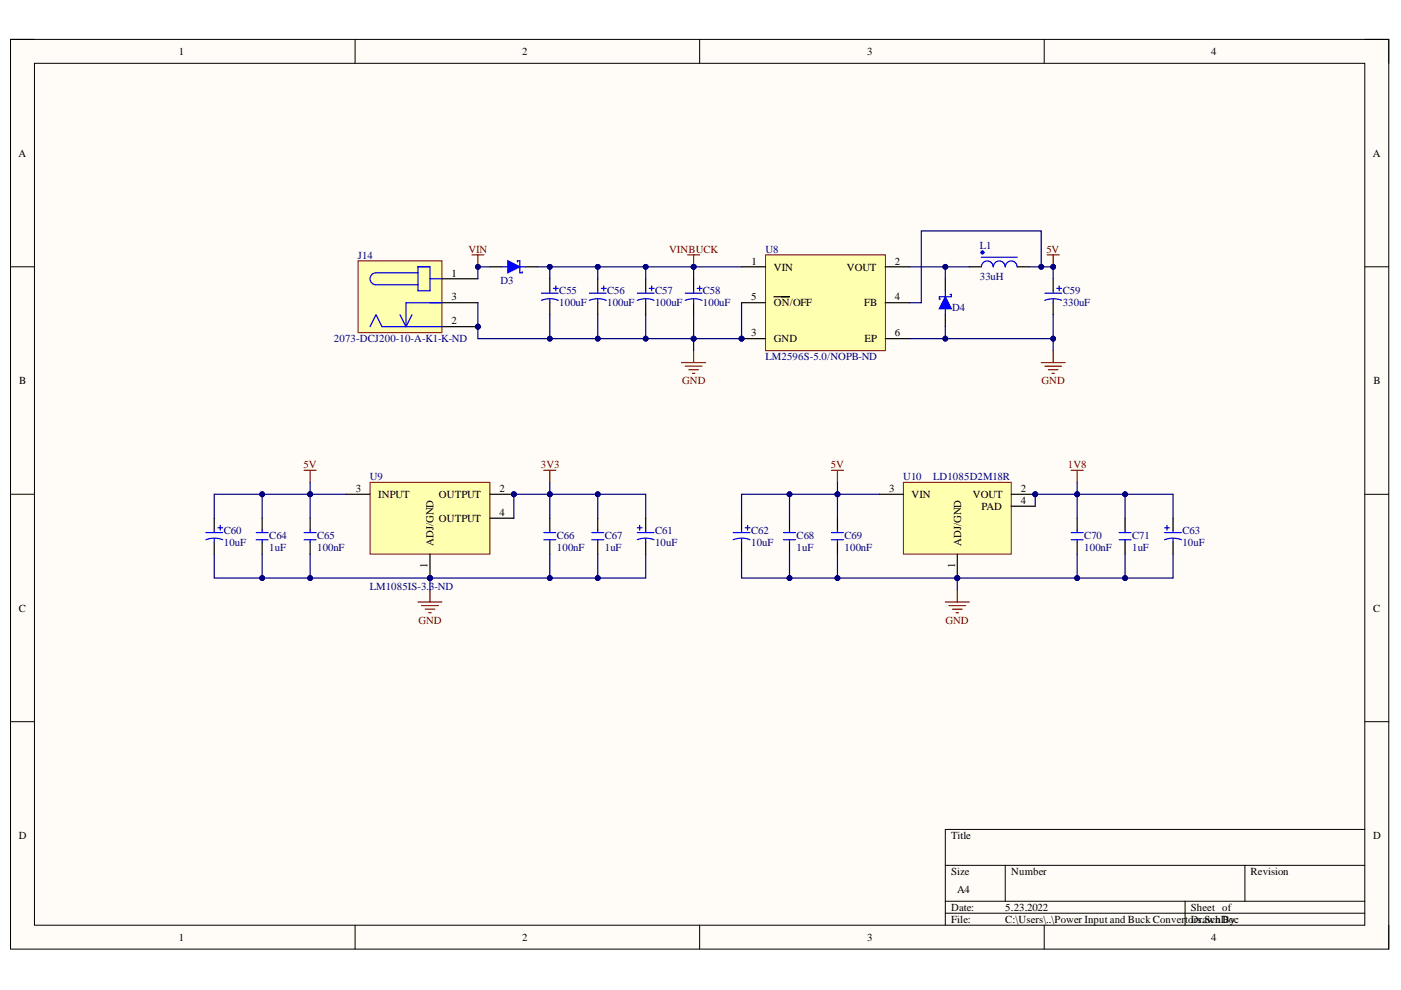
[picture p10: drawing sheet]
<svg xmlns="http://www.w3.org/2000/svg" width="297mm" height="210mm" viewBox="0 0 297 210" stroke-linecap="round" stroke-linejoin="round" font-family="sans-serif">
<defs><g id="words">
<g font-size="2.3">
<text x="37.9" y="11.7">1</text>
<text x="110.7" y="11.7">2</text>
<text x="183.9" y="11.7">3</text>
<text x="256.8" y="11.7">4</text>
<text x="3.9" y="33.3">A</text>
<text x="291" y="33.3">A</text>
<text x="95.7" y="58.6">1</text>
<text x="159.4" y="56.1">1</text>
<text x="164.1" y="57.4">VIN</text>
<text x="179.6" y="57.4">VOUT</text>
<text x="189.7" y="56.1">2</text>
<text x="95.7" y="63.7">3</text>
<text x="159.3" y="63.7">5</text>
<text x="164.1" y="65">ON/OFF</text>
<text x="183.2" y="65">FB</text>
<text x="189.7" y="63.7">4</text>
<text x="95.7" y="68.8">2</text>
<text x="159.3" y="71.3">3</text>
<text x="189.7" y="71.3">6</text>
<text x="164.1" y="72.6">GND</text>
<text x="183.3" y="72.6">EP</text>
<text x="4.1" y="81.4">B</text>
<text x="291.2" y="81.4">B</text>
<text x="75.4" y="104.3">3</text>
<text x="80.2" y="105.6">INPUT</text>
<text x="93" y="105.6">OUTPUT</text>
<text x="105.9" y="104.3">2</text>
<text x="188.5" y="104.3">3</text>
<text x="193.3" y="105.6">VIN</text>
<text x="206.3" y="105.6">VOUT</text>
<text x="216.4" y="104.3">2</text>
<text x="216.4" y="106.9">4</text>
<text x="93" y="110.7">OUTPUT</text>
<text x="105.9" y="109.4">4</text>
<text x="208.1" y="108.1">PAD</text>
<text x="91.9" y="115.7" transform="rotate(-90 91.9 115.7)">ADJ/GND</text>
<text x="203.8" y="115.7" transform="rotate(-90 203.8 115.7)">ADJ/GND</text>
<text x="90.7" y="120.4" transform="rotate(-90 90.7 120.4)">1</text>
<text x="202.5" y="120.4" transform="rotate(-90 202.5 120.4)">1</text>
<text x="4" y="129.7">C</text>
<text x="291.1" y="129.7">C</text>
<text x="4" y="177.9">D</text>
<text x="201.6" y="177.9">Title</text>
<text x="291.1" y="177.9">D</text>
<text x="201.6" y="185.5">Size</text>
<text x="214.4" y="185.5">Number</text>
<text x="265.2" y="185.5">Revision</text>
<text x="202.9" y="189.3">A4</text>
<text x="201.6" y="193.1">Date:</text>
<text x="201.6" y="195.7">File:</text>
<text x="213.1" y="193.1">5.23.2022</text>
<text x="213.1" y="195.7">C:\Users\..\Power Input and Buck Convert</text>
<text x="251.9" y="195.7">oDrsrawn By:</text>
<text x="252.5" y="193.1">Sheet of</text>
<text x="254.8" y="195.7">.SchDoc</text>
<text x="37.9" y="199.5">1</text>
<text x="110.7" y="199.5">2</text>
<text x="183.9" y="199.5">3</text>
<text x="256.8" y="199.5">4</text>
</g>
<g font-size="2.3" fill="#800000">
<text x="99.3" y="53.6">VIN</text>
<text x="141.8" y="53.6">VINBUCK</text>
<text x="221.9" y="53.6">5V</text>
<text x="144.6" y="81.4">GND</text>
<text x="220.8" y="81.4">GND</text>
<text x="64.4" y="99.3">5V</text>
<text x="114.7" y="99.3">3V3</text>
<text x="176.2" y="99.3">5V</text>
<text x="226.4" y="99.3">1V8</text>
<text x="88.7" y="132.2">GND</text>
<text x="200.5" y="132.2">GND</text>
</g>
<g font-size="2.3" fill="#000080">
<text x="162.3" y="53.6">U8</text>
<text x="207.7" y="52.7">L1</text>
<text x="75.9" y="54.8">J14</text>
<text x="207.7" y="59.4">33uH</text>
<text x="106.1" y="60.2">D3</text>
<text x="118.6" y="65">100uF</text>
<text x="118.6" y="62.4">C55</text>
<text x="128.7" y="65">100uF</text>
<text x="128.7" y="62.4">C56</text>
<text x="138.9" y="65">100uF</text>
<text x="138.9" y="62.4">C57</text>
<text x="149" y="65">100uF</text>
<text x="149" y="62.4">C58</text>
<text x="201.9" y="66">D4</text>
<text x="225.3" y="65">330uF</text>
<text x="225.3" y="62.4">C59</text>
<text x="70.8" y="72.6">2073-DCJ200-10-A-K1-K-ND</text>
<text x="162.3" y="76.4">LM2596S-5.0/NOPB-ND</text>
<text x="78.4" y="101.8">U9</text>
<text x="191.5" y="101.8">U10</text>
<text x="197.8" y="101.8">LD1085D2M18R</text>
<text x="47.4" y="113.2">C60</text>
<text x="138.9" y="113.2">C61</text>
<text x="159.3" y="113.2">C62</text>
<text x="250.7" y="113.2">C63</text>
<text x="47.4" y="115.7">10uF</text>
<text x="57.1" y="114.2">C64</text>
<text x="57.1" y="116.8">1uF</text>
<text x="67.2" y="116.8">100nF</text>
<text x="67.2" y="114.2">C65</text>
<text x="118.1" y="116.8">100nF</text>
<text x="118.1" y="114.2">C66</text>
<text x="128.2" y="114.2">C67</text>
<text x="128.2" y="116.8">1uF</text>
<text x="138.9" y="115.7">10uF</text>
<text x="159.3" y="115.7">10uF</text>
<text x="168.9" y="114.2">C68</text>
<text x="168.9" y="116.8">1uF</text>
<text x="179.1" y="116.8">100nF</text>
<text x="179.1" y="114.2">C69</text>
<text x="229.9" y="116.8">100nF</text>
<text x="229.9" y="114.2">C70</text>
<text x="240" y="114.2">C71</text>
<text x="240" y="116.8">1uF</text>
<text x="250.7" y="115.7">10uF</text>
<text x="78.4" y="125.1">LM1085IS-3.3-ND</text>
</g>
</g></defs>
<path d="M2.2 8.4h292.2v192.8h-292.2z" fill-rule="evenodd" fill="#fffcf8"/>
<path d="M2.2 8.4h292.2v192.8h-292.2z" fill="none" stroke="#000" stroke-width=".21"/>
<path d="M7.3 13.4h282.1v182.8h-282.1z" fill-rule="evenodd" fill="#fffcf8"/>
<g fill="none" stroke="#000" stroke-width=".21">
<path d="M2.2 8.3h5.1M7.3 13.4h282.1v182.8h-282.1zM75.3 8.3v5.1M148.3 8.3v5.1M221.4 8.4v5M289.4 8.4h5v5M2.2 56.6h5.1M289.4 56.6h5M2.2 104.8h5.1M289.4 104.8h5M2.2 153h5.1M289.4 153h5"/>
<path d="M289.4 175.9h-89v20.3M75.3 196.2v5M148.3 196.2v5M200.4 183.5h89M200.4 191.1h89M200.4 193.6h89M213.1 183.5v7.6M221.4 196.2v5M251.2 191.1v5.1M264 183.5v7.6M294.4 196.2v5"/>
</g>
<circle cx="101.3" cy="69.3" r=".51" fill="#000080"/>
<circle cx="101.3" cy="69.3" r=".51" fill="none" stroke="#000080" stroke-width=".21"/>
<path d="M75.9 55.3h17.8v15.2h-17.8z" fill-rule="evenodd" fill="#ffffb0"/>
<path d="M75.9 55.3h17.8v15.2h-17.8z" fill="none" stroke="#800000" stroke-width=".21"/>
<path d="M93.7 59.1h7.6M93.7 69.3h7.6" fill="none" stroke="#000" stroke-width=".25"/>
<circle cx="101.3" cy="69.3" r=".51" fill="#000080"/>
<circle cx="101.3" cy="69.3" r=".51" fill="none" stroke="#000080" stroke-width=".21"/>
<path d="M103.9 56.6h2.5M111.5 56.6h2.5M93.7 64.2h7.6" fill="none" stroke="#000" stroke-width=".25"/>
<path d="M88.6 57.8h-8.9a1.27 1.27 0 0 0-1.2 1.3 1.27 1.27 0 0 0 1.2 1.3h8.9M88.6 56.6h2.6v5h-2.6zM91.2 59.1h2.5M106.4 56.6h1.3M109.7 55.6v-.3h.5v2.5h.5v-.2M110.2 56.6h1.3M78.5 69.3l1.2-2.6 1.3 2.6h12.7M84.8 66.7l1.3 2.6M87.4 66.7l-1.3 2.6M93.7 64.2h-7.6v5.1" fill="none" stroke="#00f" stroke-width=".25"/>
<path d="M107.7 55.3l2.5 1.3-2.5 1.2z" fill="#00f"/>
<path d="M107.7 55.3l2.5 1.3-2.5 1.2z" fill="none" stroke="#00f" stroke-width=".25"/>
<circle cx="157.2" cy="71.8" r=".51" fill="#000080"/>
<circle cx="157.2" cy="71.8" r=".51" fill="none" stroke="#000080" stroke-width=".21"/>
<path d="M162.3 54h25.4v20.3h-25.4z" fill-rule="evenodd" fill="#ffffb0"/>
<path d="M162.3 54h25.4v20.3h-25.4z" fill="none" stroke="#800000" stroke-width=".21"/>
<path d="M157.2 56.6h5.1M187.7 56.6h5.1M157.2 64.2h5.1M157.2 71.8h5.1M164.1 62.9h3.3M187.7 64.2h5.1" fill="none" stroke="#000" stroke-width=".25"/>
<circle cx="157.2" cy="71.8" r=".51" fill="#000080"/>
<circle cx="157.2" cy="71.8" r=".51" fill="none" stroke="#000080" stroke-width=".21"/>
<path d="M147.1 59.1v2.5M200.4 59.1v2.6M205.5 56.6h2.5M215.7 56.6h2.5M223.3 59.1v2.6M147.1 64.2v2.5M187.7 71.8h5.1M200.4 66.7v2.6M223.3 64.2v2.5" fill="none" stroke="#000" stroke-width=".25"/>
<g fill="none" stroke="#00f" stroke-width=".25">
<path d="M208 54.5h7.7M208.1 56.6a1.25 1.25 0 0 1 1.2-1.3 1.25 1.25 0 0 1 1.3 1.3M208.3 53.5h.1M210.6 56.6a1.25 1.25 0 0 1 1.3-1.3 1.25 1.25 0 0 1 1.2 1.3M213.2 56.6a1.25 1.25 0 0 1 1.2-1.3 1.25 1.25 0 0 1 1.2 1.3M145.3 63.7l1.1-.3a4.6 4.6 0 0 1 2.4 .3M145.3 62.2h3.5M147.1 61.6v.6M147.1 63.4v.8M147.8 61.1h1M148.3 60.6v1M200.4 61.7v1.2"/>
<path d="M200.4 65.5v1.2M201.4 62.4h.3v.5h-2.5v.5h.2M221.5 63.7l1.1-.3a4.7 4.7 0 0 1 2.5 .3M221.5 62.2h3.6M223.3 61.7v.5M223.3 63.4v.8M224.1 61.1h1M224.6 60.6v1.1"/>
<circle cx="208.3" cy="53.5" r=".29"/>
</g>
<path d="M200.4 62.9l1.3 2.6h-2.5z" fill="#00f"/>
<path d="M200.4 62.9l1.3 2.6h-2.5z" fill="none" stroke="#00f" stroke-width=".25"/>
<path d="M145.8 54h2.5M147.1 54v2.6M144.5 76.9h5.1M145.3 77.6h3.5M146 78.4h2.1M146.8 79.2h.5M147.1 74.3v2.6" fill="none" stroke="#800000" stroke-width=".25"/>
<circle cx="147.1" cy="56.6" r=".51" fill="#000080"/>
<circle cx="147.1" cy="56.6" r=".51" fill="none" stroke="#000080" stroke-width=".21"/>
<path d="M100.1 54h2.5M101.3 54v2.6" fill="none" stroke="#800000" stroke-width=".25"/>
<circle cx="101.3" cy="56.6" r=".51" fill="#000080"/>
<circle cx="101.3" cy="56.6" r=".51" fill="none" stroke="#000080" stroke-width=".21"/>
<path d="M222 54h2.6M223.3 54v2.6" fill="none" stroke="#800000" stroke-width=".25"/>
<circle cx="223.3" cy="56.6" r=".51" fill="#000080"/>
<circle cx="223.3" cy="56.6" r=".51" fill="none" stroke="#000080" stroke-width=".21"/>
<path d="M220.8 76.9h5M221.5 77.6h3.6M222.3 78.4h2M223 79.2h.5M223.3 74.3v2.6" fill="none" stroke="#800000" stroke-width=".25"/>
<circle cx="219.5" cy="104.8" r=".51" fill="#000080"/>
<circle cx="219.5" cy="104.8" r=".51" fill="none" stroke="#000080" stroke-width=".21"/>
<circle cx="203" cy="122.6" r=".51" fill="#000080"/>
<circle cx="203" cy="122.6" r=".51" fill="none" stroke="#000080" stroke-width=".21"/>
<path d="M191.5 102.3h22.9v15.2h-22.9z" fill-rule="evenodd" fill="#ffffb0"/>
<path d="M191.5 102.3h22.9v15.2h-22.9z" fill="none" stroke="#800000" stroke-width=".21"/>
<path d="M186.4 104.8h5.1M214.4 104.8h5.1" fill="none" stroke="#000" stroke-width=".25"/>
<circle cx="219.5" cy="104.8" r=".51" fill="#000080"/>
<circle cx="219.5" cy="104.8" r=".51" fill="none" stroke="#000080" stroke-width=".21"/>
<path d="M203 117.5v5.1" fill="none" stroke="#000" stroke-width=".25"/>
<circle cx="203" cy="122.6" r=".51" fill="#000080"/>
<circle cx="203" cy="122.6" r=".51" fill="none" stroke="#000080" stroke-width=".21"/>
<path d="M214.4 107.3h5.1" fill="none" stroke="#000" stroke-width=".25"/>
<circle cx="91.2" cy="122.6" r=".51" fill="#000080"/>
<circle cx="91.2" cy="122.6" r=".51" fill="none" stroke="#000080" stroke-width=".21"/>
<circle cx="108.9" cy="104.8" r=".51" fill="#000080"/>
<circle cx="108.9" cy="104.8" r=".51" fill="none" stroke="#000080" stroke-width=".21"/>
<path d="M78.5 102.3h25.4v15.2h-25.4z" fill-rule="evenodd" fill="#ffffb0"/>
<path d="M78.5 102.3h25.4v15.2h-25.4z" fill="none" stroke="#800000" stroke-width=".21"/>
<path d="M73.4 104.8h5.1M91.2 117.5v5.1" fill="none" stroke="#000" stroke-width=".25"/>
<circle cx="91.2" cy="122.6" r=".51" fill="#000080"/>
<circle cx="91.2" cy="122.6" r=".51" fill="none" stroke="#000080" stroke-width=".21"/>
<path d="M103.9 104.8h5" fill="none" stroke="#000" stroke-width=".25"/>
<circle cx="108.9" cy="104.8" r=".51" fill="#000080"/>
<circle cx="108.9" cy="104.8" r=".51" fill="none" stroke="#000080" stroke-width=".21"/>
<g fill="none" stroke="#000" stroke-width=".25">
<path d="M45.4 109.9v2.5M45.4 114.9v2.6M55.6 109.9v2.5M55.6 114.9v2.6M65.8 109.9v2.5M65.8 114.9v2.6M103.9 109.9h5M116.6 109.9v2.5M116.6 114.9v2.6M126.7 109.9v2.5M126.7 114.9v2.6M136.9 109.9v2.5"/>
<path d="M136.9 114.9v2.6M157.2 109.9v2.5M157.2 114.9v2.6M167.4 109.9v2.5M167.4 114.9v2.6M177.6 109.9v2.5M177.6 114.9v2.6M228.4 109.9v2.5M228.4 114.9v2.6M238.5 109.9v2.5M238.5 114.9v2.6M248.7 109.9v2.5"/>
<path d="M248.7 114.9v2.6"/>
</g>
<g fill="none" stroke="#800000" stroke-width=".25">
<path d="M64.5 99.7h2.5M65.8 99.7v2.6M115.3 99.7h2.5M116.6 99.7v2.6M176.3 99.7h2.5M177.6 99.7v2.6M227.1 99.7h2.5M228.4 99.7v2.6M88.6 127.6h5.1M89.4 128.4h3.5M90.1 129.2h2.1M90.9 129.9h.5"/>
<path d="M91.2 125.1v2.5M200.4 127.6h5.1M201.2 128.4h3.5M201.9 129.2h2.1M202.7 129.9h.5M203 125.1v2.5"/>
</g>
<g fill="none" stroke="#00f" stroke-width=".25">
<path d="M43.6 114.4l1-.2a4.6 4.6 0 0 1 2.6 .2M43.6 112.9h3.6M45.4 112.4v.5M45.4 114.2v.7M46.2 111.9h1M46.7 111.4v1M54.3 112.9h2.6M54.3 114.4h2.6M55.6 112.4v.5M55.6 114.4v.5M64.5 112.9h2.5M64.5 114.4h2.5"/>
<path d="M65.8 112.4v.5M65.8 114.4v.5M115.3 112.9h2.5M115.3 114.4h2.5M116.6 112.4v.5M116.6 114.4v.5M125.5 112.9h2.5M125.5 114.4h2.5M126.7 112.4v.5M126.7 114.4v.5M135.1 114.4a5 5 0 0 1 3.6 0M135.1 112.9h3.6"/>
<path d="M135.1 111.9h1M135.6 111.4v1M136.9 112.4v.5M136.9 114.2v.7M155.4 114.4l1-.2a4.6 4.6 0 0 1 2.6 .2M155.4 112.9h3.6M157.2 112.4v.5M157.2 114.2v.7M158 111.9h1M158.5 111.4v1M166.1 112.9h2.6M166.1 114.4h2.6"/>
<path d="M167.4 112.4v.5M167.4 114.4v.5M176.3 112.9h2.5M176.3 114.4h2.5M177.6 112.4v.5M177.6 114.4v.5M227.1 112.9h2.5M227.1 114.4h2.5M228.4 112.4v.5M228.4 114.4v.5M237.3 112.9h2.5M237.3 114.4h2.5"/>
<path d="M238.5 112.4v.5M238.5 114.4v.5M246.9 114.4a5 5 0 0 1 3.6 0M246.9 112.9h3.6M246.9 111.9h1M247.4 111.4v1M248.7 112.4v.5M248.7 114.2v.7"/>
</g>
<path d="M114 56.6h2.6v2.5" fill="none" stroke="#000080" stroke-width=".25"/>
<circle cx="116.6" cy="56.6" r=".51" fill="#000080"/>
<circle cx="116.6" cy="56.6" r=".51" fill="none" stroke="#000080" stroke-width=".21"/>
<path d="M116.6 56.6h10.1v2.5" fill="none" stroke="#000080" stroke-width=".25"/>
<circle cx="116.6" cy="56.6" r=".51" fill="#000080"/>
<circle cx="116.6" cy="56.6" r=".51" fill="none" stroke="#000080" stroke-width=".21"/>
<circle cx="126.7" cy="56.6" r=".51" fill="#000080"/>
<circle cx="126.7" cy="56.6" r=".51" fill="none" stroke="#000080" stroke-width=".21"/>
<path d="M126.7 56.6h10.2v2.5" fill="none" stroke="#000080" stroke-width=".25"/>
<circle cx="126.7" cy="56.6" r=".51" fill="#000080"/>
<circle cx="126.7" cy="56.6" r=".51" fill="none" stroke="#000080" stroke-width=".21"/>
<circle cx="136.9" cy="56.6" r=".51" fill="#000080"/>
<circle cx="136.9" cy="56.6" r=".51" fill="none" stroke="#000080" stroke-width=".21"/>
<path d="M200.4 69.3v2.5h-7.6" fill="none" stroke="#000080" stroke-width=".25"/>
<circle cx="200.4" cy="71.8" r=".51" fill="#000080"/>
<circle cx="200.4" cy="71.8" r=".51" fill="none" stroke="#000080" stroke-width=".21"/>
<path d="M223.3 66.7v5.1h-22.9" fill="none" stroke="#000080" stroke-width=".25"/>
<circle cx="200.4" cy="71.8" r=".51" fill="#000080"/>
<circle cx="200.4" cy="71.8" r=".51" fill="none" stroke="#000080" stroke-width=".21"/>
<circle cx="223.3" cy="71.8" r=".51" fill="#000080"/>
<circle cx="223.3" cy="71.8" r=".51" fill="none" stroke="#000080" stroke-width=".21"/>
<path d="M200.4 56.6v2.5" fill="none" stroke="#000080" stroke-width=".25"/>
<circle cx="200.4" cy="56.6" r=".51" fill="#000080"/>
<circle cx="200.4" cy="56.6" r=".51" fill="none" stroke="#000080" stroke-width=".21"/>
<path d="M157.2 64.2v7.6h-10.1v-5.1" fill="none" stroke="#000080" stroke-width=".25"/>
<circle cx="157.2" cy="71.8" r=".51" fill="#000080"/>
<circle cx="157.2" cy="71.8" r=".51" fill="none" stroke="#000080" stroke-width=".21"/>
<circle cx="147.1" cy="71.8" r=".51" fill="#000080"/>
<circle cx="147.1" cy="71.8" r=".51" fill="none" stroke="#000080" stroke-width=".21"/>
<path d="M147.1 56.6v2.5" fill="none" stroke="#000080" stroke-width=".25"/>
<circle cx="147.1" cy="56.6" r=".51" fill="#000080"/>
<circle cx="147.1" cy="56.6" r=".51" fill="none" stroke="#000080" stroke-width=".21"/>
<path d="M147.1 71.8v2.5" fill="none" stroke="#000080" stroke-width=".25"/>
<circle cx="147.1" cy="71.8" r=".51" fill="#000080"/>
<circle cx="147.1" cy="71.8" r=".51" fill="none" stroke="#000080" stroke-width=".21"/>
<path d="M116.6 66.7v5.1" fill="none" stroke="#000080" stroke-width=".25"/>
<circle cx="116.6" cy="71.8" r=".51" fill="#000080"/>
<circle cx="116.6" cy="71.8" r=".51" fill="none" stroke="#000080" stroke-width=".21"/>
<path d="M126.7 66.7v5.1" fill="none" stroke="#000080" stroke-width=".25"/>
<circle cx="126.7" cy="71.8" r=".51" fill="#000080"/>
<circle cx="126.7" cy="71.8" r=".51" fill="none" stroke="#000080" stroke-width=".21"/>
<path d="M136.9 71.8h10.2" fill="none" stroke="#000080" stroke-width=".25"/>
<circle cx="136.9" cy="71.8" r=".51" fill="#000080"/>
<circle cx="136.9" cy="71.8" r=".51" fill="none" stroke="#000080" stroke-width=".21"/>
<circle cx="147.1" cy="71.8" r=".51" fill="#000080"/>
<circle cx="147.1" cy="71.8" r=".51" fill="none" stroke="#000080" stroke-width=".21"/>
<path d="M136.9 56.6h20.3" fill="none" stroke="#000080" stroke-width=".25"/>
<circle cx="136.9" cy="56.6" r=".51" fill="#000080"/>
<circle cx="136.9" cy="56.6" r=".51" fill="none" stroke="#000080" stroke-width=".21"/>
<circle cx="147.1" cy="56.6" r=".51" fill="#000080"/>
<circle cx="147.1" cy="56.6" r=".51" fill="none" stroke="#000080" stroke-width=".21"/>
<path d="M101.3 64.2v7.6h35.6v-5.1" fill="none" stroke="#000080" stroke-width=".25"/>
<circle cx="101.3" cy="69.3" r=".51" fill="#000080"/>
<circle cx="101.3" cy="69.3" r=".51" fill="none" stroke="#000080" stroke-width=".21"/>
<circle cx="116.6" cy="71.8" r=".51" fill="#000080"/>
<circle cx="116.6" cy="71.8" r=".51" fill="none" stroke="#000080" stroke-width=".21"/>
<circle cx="126.7" cy="71.8" r=".51" fill="#000080"/>
<circle cx="126.7" cy="71.8" r=".51" fill="none" stroke="#000080" stroke-width=".21"/>
<circle cx="136.9" cy="71.8" r=".51" fill="#000080"/>
<circle cx="136.9" cy="71.8" r=".51" fill="none" stroke="#000080" stroke-width=".21"/>
<path d="M103.9 56.6h-2.6v2.5" fill="none" stroke="#000080" stroke-width=".25"/>
<circle cx="101.3" cy="56.6" r=".51" fill="#000080"/>
<circle cx="101.3" cy="56.6" r=".51" fill="none" stroke="#000080" stroke-width=".21"/>
<path d="M223.3 71.8v2.5" fill="none" stroke="#000080" stroke-width=".25"/>
<circle cx="223.3" cy="71.8" r=".51" fill="#000080"/>
<circle cx="223.3" cy="71.8" r=".51" fill="none" stroke="#000080" stroke-width=".21"/>
<path d="M220.8 56.6v-7.6h-25.5v15.2h-2.5" fill="none" stroke="#000080" stroke-width=".25"/>
<circle cx="220.8" cy="56.6" r=".51" fill="#000080"/>
<circle cx="220.8" cy="56.6" r=".51" fill="none" stroke="#000080" stroke-width=".21"/>
<path d="M192.8 56.6h12.7" fill="none" stroke="#000080" stroke-width=".25"/>
<circle cx="200.4" cy="56.6" r=".51" fill="#000080"/>
<circle cx="200.4" cy="56.6" r=".51" fill="none" stroke="#000080" stroke-width=".21"/>
<path d="M218.2 56.6h5.1v2.5" fill="none" stroke="#000080" stroke-width=".25"/>
<circle cx="220.8" cy="56.6" r=".51" fill="#000080"/>
<circle cx="220.8" cy="56.6" r=".51" fill="none" stroke="#000080" stroke-width=".21"/>
<circle cx="223.3" cy="56.6" r=".51" fill="#000080"/>
<circle cx="223.3" cy="56.6" r=".51" fill="none" stroke="#000080" stroke-width=".21"/>
<path d="M177.6 117.5v5.1h50.8v-5.1" fill="none" stroke="#000080" stroke-width=".25"/>
<circle cx="177.6" cy="122.6" r=".51" fill="#000080"/>
<circle cx="177.6" cy="122.6" r=".51" fill="none" stroke="#000080" stroke-width=".21"/>
<circle cx="203" cy="122.6" r=".51" fill="#000080"/>
<circle cx="203" cy="122.6" r=".51" fill="none" stroke="#000080" stroke-width=".21"/>
<circle cx="228.4" cy="122.6" r=".51" fill="#000080"/>
<circle cx="228.4" cy="122.6" r=".51" fill="none" stroke="#000080" stroke-width=".21"/>
<path d="M91.2 122.6v2.5" fill="none" stroke="#000080" stroke-width=".25"/>
<circle cx="91.2" cy="122.6" r=".51" fill="#000080"/>
<circle cx="91.2" cy="122.6" r=".51" fill="none" stroke="#000080" stroke-width=".21"/>
<path d="M65.8 102.3v2.5h7.6" fill="none" stroke="#000080" stroke-width=".25"/>
<circle cx="65.8" cy="104.8" r=".51" fill="#000080"/>
<circle cx="65.8" cy="104.8" r=".51" fill="none" stroke="#000080" stroke-width=".21"/>
<path d="M177.6 102.3v2.5h8.8" fill="none" stroke="#000080" stroke-width=".25"/>
<circle cx="177.6" cy="104.8" r=".51" fill="#000080"/>
<circle cx="177.6" cy="104.8" r=".51" fill="none" stroke="#000080" stroke-width=".21"/>
<path d="M65.8 117.5v5.1h50.8v-5.1" fill="none" stroke="#000080" stroke-width=".25"/>
<circle cx="65.8" cy="122.6" r=".51" fill="#000080"/>
<circle cx="65.8" cy="122.6" r=".51" fill="none" stroke="#000080" stroke-width=".21"/>
<circle cx="91.2" cy="122.6" r=".51" fill="#000080"/>
<circle cx="91.2" cy="122.6" r=".51" fill="none" stroke="#000080" stroke-width=".21"/>
<circle cx="116.6" cy="122.6" r=".51" fill="#000080"/>
<circle cx="116.6" cy="122.6" r=".51" fill="none" stroke="#000080" stroke-width=".21"/>
<path d="M65.8 104.8v5.1" fill="none" stroke="#000080" stroke-width=".25"/>
<circle cx="65.8" cy="104.8" r=".51" fill="#000080"/>
<circle cx="65.8" cy="104.8" r=".51" fill="none" stroke="#000080" stroke-width=".21"/>
<path d="M55.6 104.8v5.1" fill="none" stroke="#000080" stroke-width=".25"/>
<circle cx="55.6" cy="104.8" r=".51" fill="#000080"/>
<circle cx="55.6" cy="104.8" r=".51" fill="none" stroke="#000080" stroke-width=".21"/>
<path d="M45.4 117.5v5.1h10.2" fill="none" stroke="#000080" stroke-width=".25"/>
<circle cx="55.6" cy="122.6" r=".51" fill="#000080"/>
<circle cx="55.6" cy="122.6" r=".51" fill="none" stroke="#000080" stroke-width=".21"/>
<path d="M55.6 117.5v5.1h10.2" fill="none" stroke="#000080" stroke-width=".25"/>
<circle cx="55.6" cy="122.6" r=".51" fill="#000080"/>
<circle cx="55.6" cy="122.6" r=".51" fill="none" stroke="#000080" stroke-width=".21"/>
<circle cx="65.8" cy="122.6" r=".51" fill="#000080"/>
<circle cx="65.8" cy="122.6" r=".51" fill="none" stroke="#000080" stroke-width=".21"/>
<path d="M116.6 104.8v5.1" fill="none" stroke="#000080" stroke-width=".25"/>
<circle cx="116.6" cy="104.8" r=".51" fill="#000080"/>
<circle cx="116.6" cy="104.8" r=".51" fill="none" stroke="#000080" stroke-width=".21"/>
<path d="M116.6 102.3v2.5h-7.7v5.1" fill="none" stroke="#000080" stroke-width=".25"/>
<circle cx="108.9" cy="104.8" r=".51" fill="#000080"/>
<circle cx="108.9" cy="104.8" r=".51" fill="none" stroke="#000080" stroke-width=".21"/>
<circle cx="116.6" cy="104.8" r=".51" fill="#000080"/>
<circle cx="116.6" cy="104.8" r=".51" fill="none" stroke="#000080" stroke-width=".21"/>
<path d="M65.8 104.8h-20.4v5.1" fill="none" stroke="#000080" stroke-width=".25"/>
<circle cx="55.6" cy="104.8" r=".51" fill="#000080"/>
<circle cx="55.6" cy="104.8" r=".51" fill="none" stroke="#000080" stroke-width=".21"/>
<circle cx="65.8" cy="104.8" r=".51" fill="#000080"/>
<circle cx="65.8" cy="104.8" r=".51" fill="none" stroke="#000080" stroke-width=".21"/>
<path d="M116.6 104.8h20.3v5.1" fill="none" stroke="#000080" stroke-width=".25"/>
<circle cx="116.6" cy="104.8" r=".51" fill="#000080"/>
<circle cx="116.6" cy="104.8" r=".51" fill="none" stroke="#000080" stroke-width=".21"/>
<circle cx="126.7" cy="104.8" r=".51" fill="#000080"/>
<circle cx="126.7" cy="104.8" r=".51" fill="none" stroke="#000080" stroke-width=".21"/>
<path d="M136.9 117.5v5.1h-20.3" fill="none" stroke="#000080" stroke-width=".25"/>
<circle cx="116.6" cy="122.6" r=".51" fill="#000080"/>
<circle cx="116.6" cy="122.6" r=".51" fill="none" stroke="#000080" stroke-width=".21"/>
<circle cx="126.7" cy="122.6" r=".51" fill="#000080"/>
<circle cx="126.7" cy="122.6" r=".51" fill="none" stroke="#000080" stroke-width=".21"/>
<path d="M126.7 117.5v5.1" fill="none" stroke="#000080" stroke-width=".25"/>
<circle cx="126.7" cy="122.6" r=".51" fill="#000080"/>
<circle cx="126.7" cy="122.6" r=".51" fill="none" stroke="#000080" stroke-width=".21"/>
<path d="M126.7 104.8v5.1" fill="none" stroke="#000080" stroke-width=".25"/>
<circle cx="126.7" cy="104.8" r=".51" fill="#000080"/>
<circle cx="126.7" cy="104.8" r=".51" fill="none" stroke="#000080" stroke-width=".21"/>
<path d="M167.4 117.5v5.1" fill="none" stroke="#000080" stroke-width=".25"/>
<circle cx="167.4" cy="122.6" r=".51" fill="#000080"/>
<circle cx="167.4" cy="122.6" r=".51" fill="none" stroke="#000080" stroke-width=".21"/>
<path d="M238.5 117.5v5.1" fill="none" stroke="#000080" stroke-width=".25"/>
<circle cx="238.5" cy="122.6" r=".51" fill="#000080"/>
<circle cx="238.5" cy="122.6" r=".51" fill="none" stroke="#000080" stroke-width=".21"/>
<path d="M157.2 117.5v5.1h20.4" fill="none" stroke="#000080" stroke-width=".25"/>
<circle cx="167.4" cy="122.6" r=".51" fill="#000080"/>
<circle cx="167.4" cy="122.6" r=".51" fill="none" stroke="#000080" stroke-width=".21"/>
<circle cx="177.6" cy="122.6" r=".51" fill="#000080"/>
<circle cx="177.6" cy="122.6" r=".51" fill="none" stroke="#000080" stroke-width=".21"/>
<path d="M177.6 104.8v5.1" fill="none" stroke="#000080" stroke-width=".25"/>
<circle cx="177.6" cy="104.8" r=".51" fill="#000080"/>
<circle cx="177.6" cy="104.8" r=".51" fill="none" stroke="#000080" stroke-width=".21"/>
<path d="M167.4 104.8v5.1" fill="none" stroke="#000080" stroke-width=".25"/>
<circle cx="167.4" cy="104.8" r=".51" fill="#000080"/>
<circle cx="167.4" cy="104.8" r=".51" fill="none" stroke="#000080" stroke-width=".21"/>
<path d="M177.6 104.8h-20.4v5.1" fill="none" stroke="#000080" stroke-width=".25"/>
<circle cx="167.4" cy="104.8" r=".51" fill="#000080"/>
<circle cx="167.4" cy="104.8" r=".51" fill="none" stroke="#000080" stroke-width=".21"/>
<circle cx="177.6" cy="104.8" r=".51" fill="#000080"/>
<circle cx="177.6" cy="104.8" r=".51" fill="none" stroke="#000080" stroke-width=".21"/>
<path d="M248.7 117.5v5.1h-20.3" fill="none" stroke="#000080" stroke-width=".25"/>
<circle cx="238.5" cy="122.6" r=".51" fill="#000080"/>
<circle cx="238.5" cy="122.6" r=".51" fill="none" stroke="#000080" stroke-width=".21"/>
<circle cx="228.4" cy="122.6" r=".51" fill="#000080"/>
<circle cx="228.4" cy="122.6" r=".51" fill="none" stroke="#000080" stroke-width=".21"/>
<path d="M238.5 104.8v5.1M248.7 104.8v5.1" fill="none" stroke="#000080" stroke-width=".25"/>
<circle cx="238.5" cy="104.8" r=".51" fill="#000080"/>
<circle cx="238.5" cy="104.8" r=".51" fill="none" stroke="#000080" stroke-width=".21"/>
<path d="M228.4 104.8v5.1" fill="none" stroke="#000080" stroke-width=".25"/>
<circle cx="228.4" cy="104.8" r=".51" fill="#000080"/>
<circle cx="228.4" cy="104.8" r=".51" fill="none" stroke="#000080" stroke-width=".21"/>
<path d="M228.4 104.8h20.3" fill="none" stroke="#000080" stroke-width=".25"/>
<circle cx="228.4" cy="104.8" r=".51" fill="#000080"/>
<circle cx="228.4" cy="104.8" r=".51" fill="none" stroke="#000080" stroke-width=".21"/>
<circle cx="238.5" cy="104.8" r=".51" fill="#000080"/>
<circle cx="238.5" cy="104.8" r=".51" fill="none" stroke="#000080" stroke-width=".21"/>
<path d="M228.4 102.3v2.5h-8.9v2.5" fill="none" stroke="#000080" stroke-width=".25"/>
<circle cx="219.5" cy="104.8" r=".51" fill="#000080"/>
<circle cx="219.5" cy="104.8" r=".51" fill="none" stroke="#000080" stroke-width=".21"/>
<circle cx="228.4" cy="104.8" r=".51" fill="#000080"/>
<circle cx="228.4" cy="104.8" r=".51" fill="none" stroke="#000080" stroke-width=".21"/>
<path d="M203 122.6v2.5" fill="none" stroke="#000080" stroke-width=".25"/>
<circle cx="203" cy="122.6" r=".51" fill="#000080"/>
<circle cx="203" cy="122.6" r=".51" fill="none" stroke="#000080" stroke-width=".21"/>
<path d="M116.6 59.1v2.5M126.7 59.1v2.5M136.9 59.1v2.5M116.6 64.2v2.5M126.7 64.2v2.5M136.9 64.2v2.5" fill="none" stroke="#000" stroke-width=".25"/>
<g fill="none" stroke="#00f" stroke-width=".25">
<path d="M114.8 63.7l1.1-.3a4.6 4.6 0 0 1 2.4 .3M114.8 62.2h3.5M116.6 61.6v.6M116.6 63.4v.8M117.3 61.1h1M117.8 60.6v1M125 63.7l1.1-.3a4.6 4.6 0 0 1 2.4 .3M125 62.2h3.5M126.7 61.6v.6M126.7 63.4v.8M127.5 61.1h1M128 60.6v1"/>
<path d="M135.1 63.7l1.1-.3a4.5 4.5 0 0 1 2.5 .3M135.1 62.2h3.6M136.9 61.6v.6M136.9 63.4v.8M137.7 61.1h1M138.2 60.6v1"/>
</g>
<use href="#words"/>
</svg>
